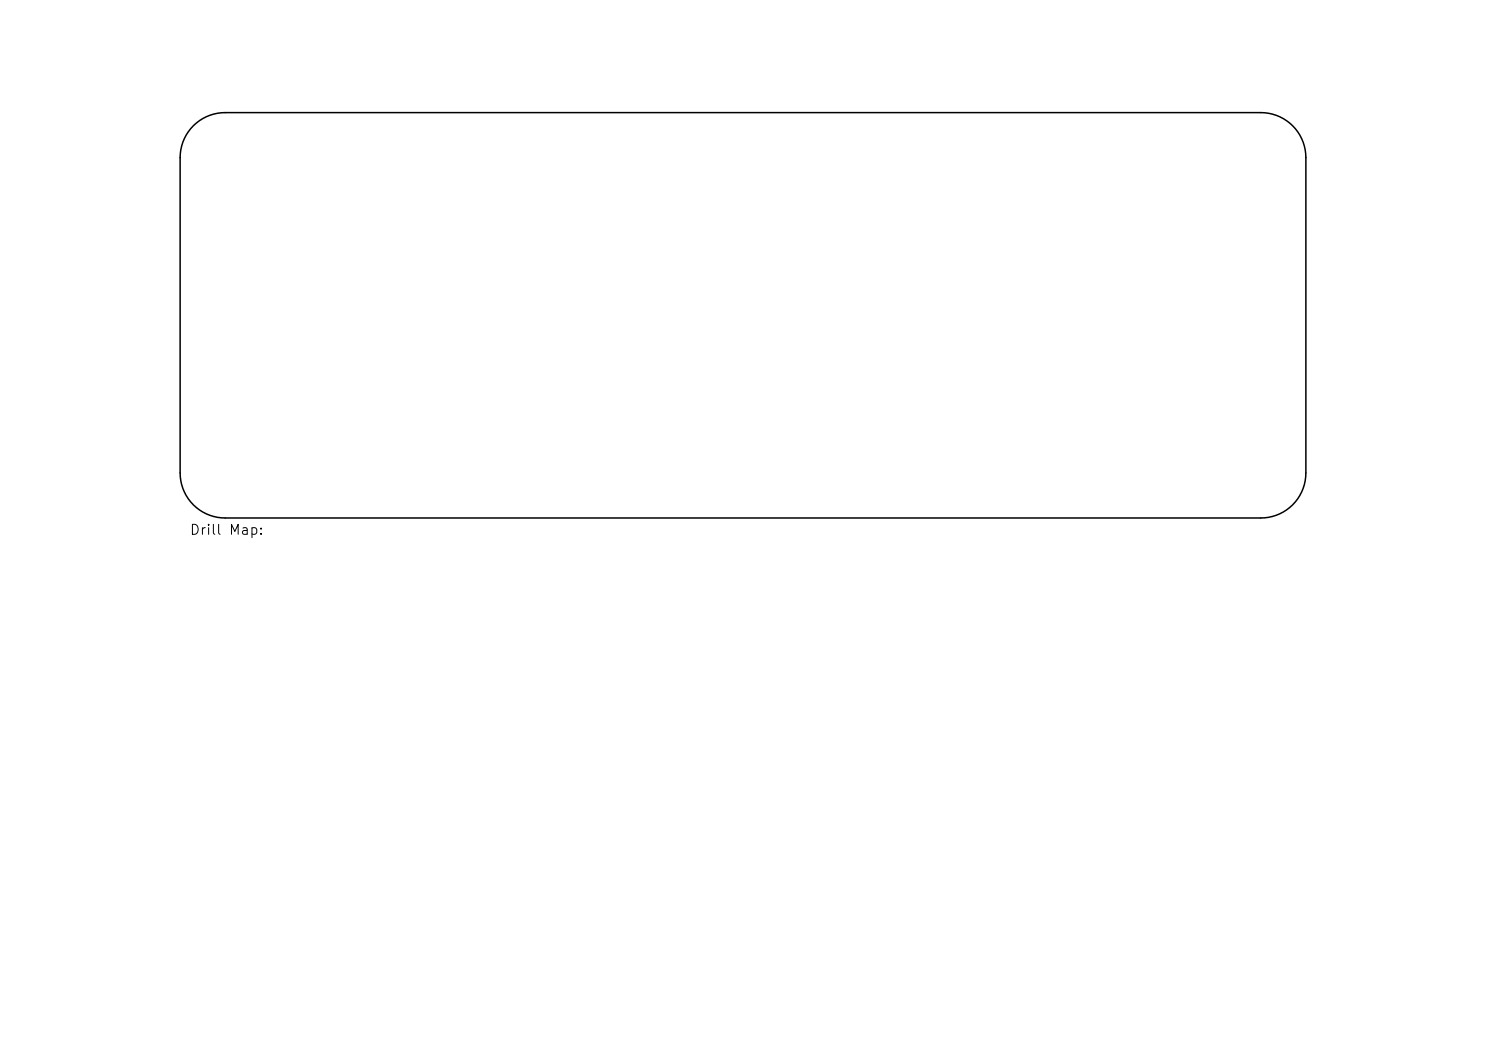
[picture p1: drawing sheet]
<svg xmlns="http://www.w3.org/2000/svg" width="297mm" height="210mm" viewBox="0 0 297 210" stroke-linecap="round" stroke-linejoin="round" font-family="sans-serif">
<defs><g id="words">
<text font-size="2" x="37.8" y="107.4">Drill Map:</text>
</g></defs>
<path d="M38.6 25.1a9 9 0 0 1 6.4-2.6h207a9 9 0 0 1 9 9v63a9 9 0 0 1-9 9h-207a9 9 0 0 1-9-9v-63a9 9 0 0 1 2.6-6.4z" fill="none" stroke="#000" stroke-width=".3"/>
<use href="#words"/>
</svg>
